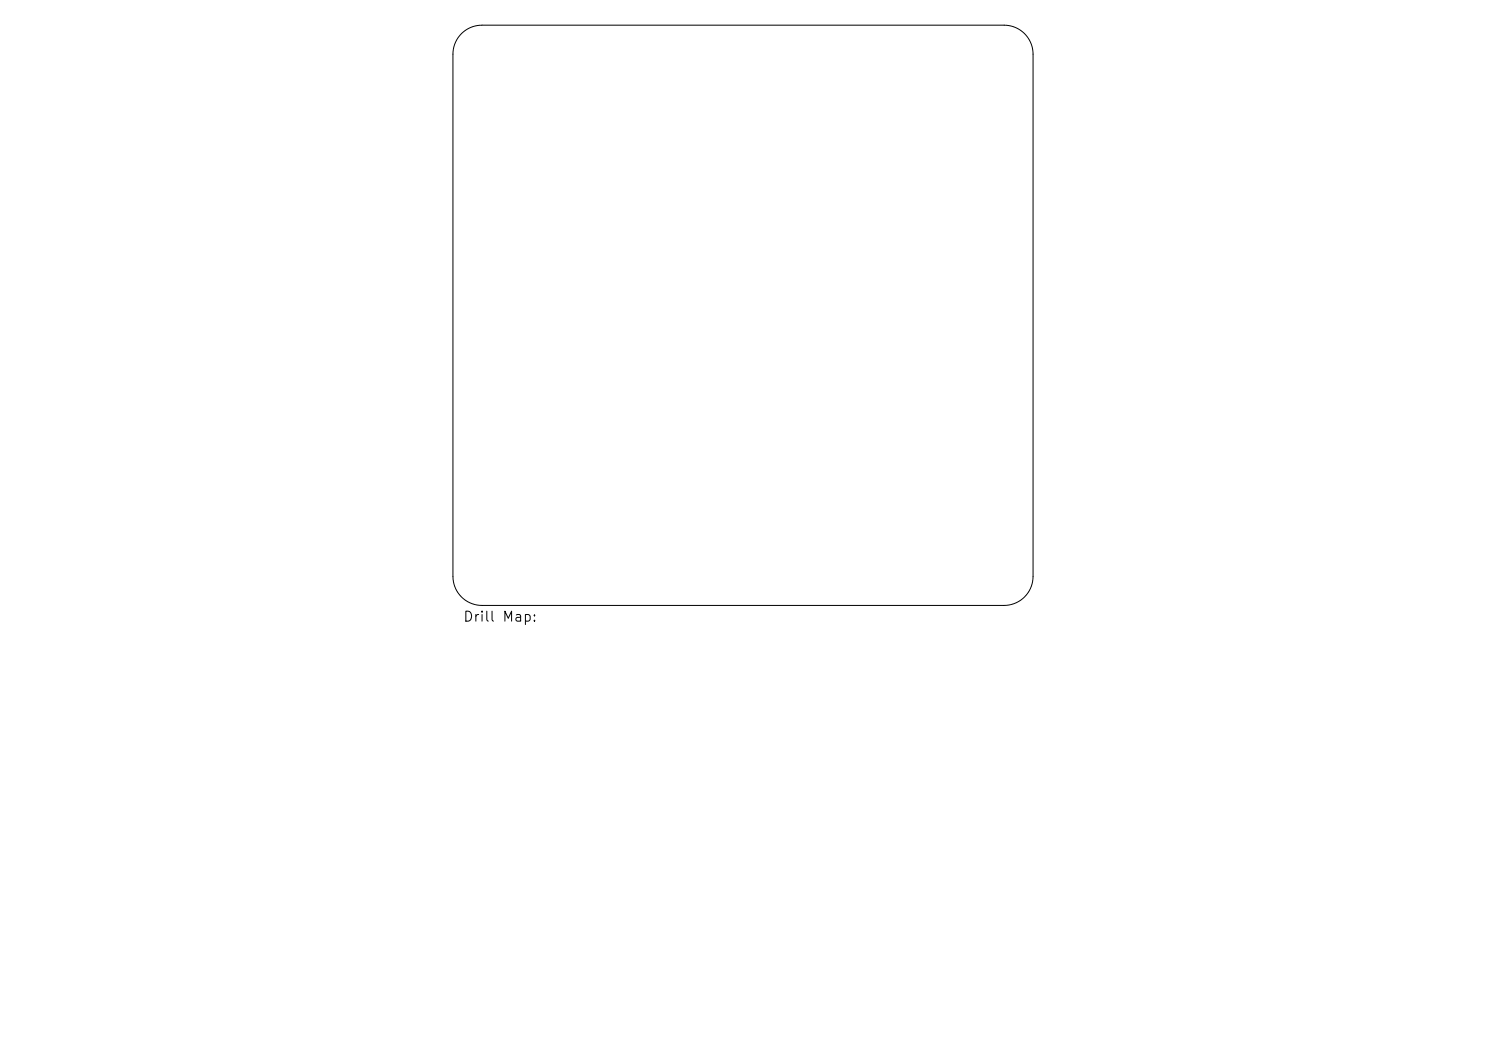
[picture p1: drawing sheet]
<svg xmlns="http://www.w3.org/2000/svg" width="297mm" height="210mm" viewBox="0 0 297 210" stroke-linecap="round" stroke-linejoin="round" font-family="sans-serif">
<defs><g id="words">
<text font-size="2" x="92.4" y="124.7">Drill Map:</text>
</g></defs>
<path d="M92.2 6.7a5.8 5.8 0 0 1 4.1-1.7h104.4a5.8 5.8 0 0 1 5.8 5.8v104.4a5.8 5.8 0 0 1-5.8 5.8h-104.4a5.8 5.8 0 0 1-5.8-5.8v-104.4a5.8 5.8 0 0 1 1.7-4.1z" fill="none" stroke="#000" stroke-width=".2"/>
<use href="#words"/>
</svg>
